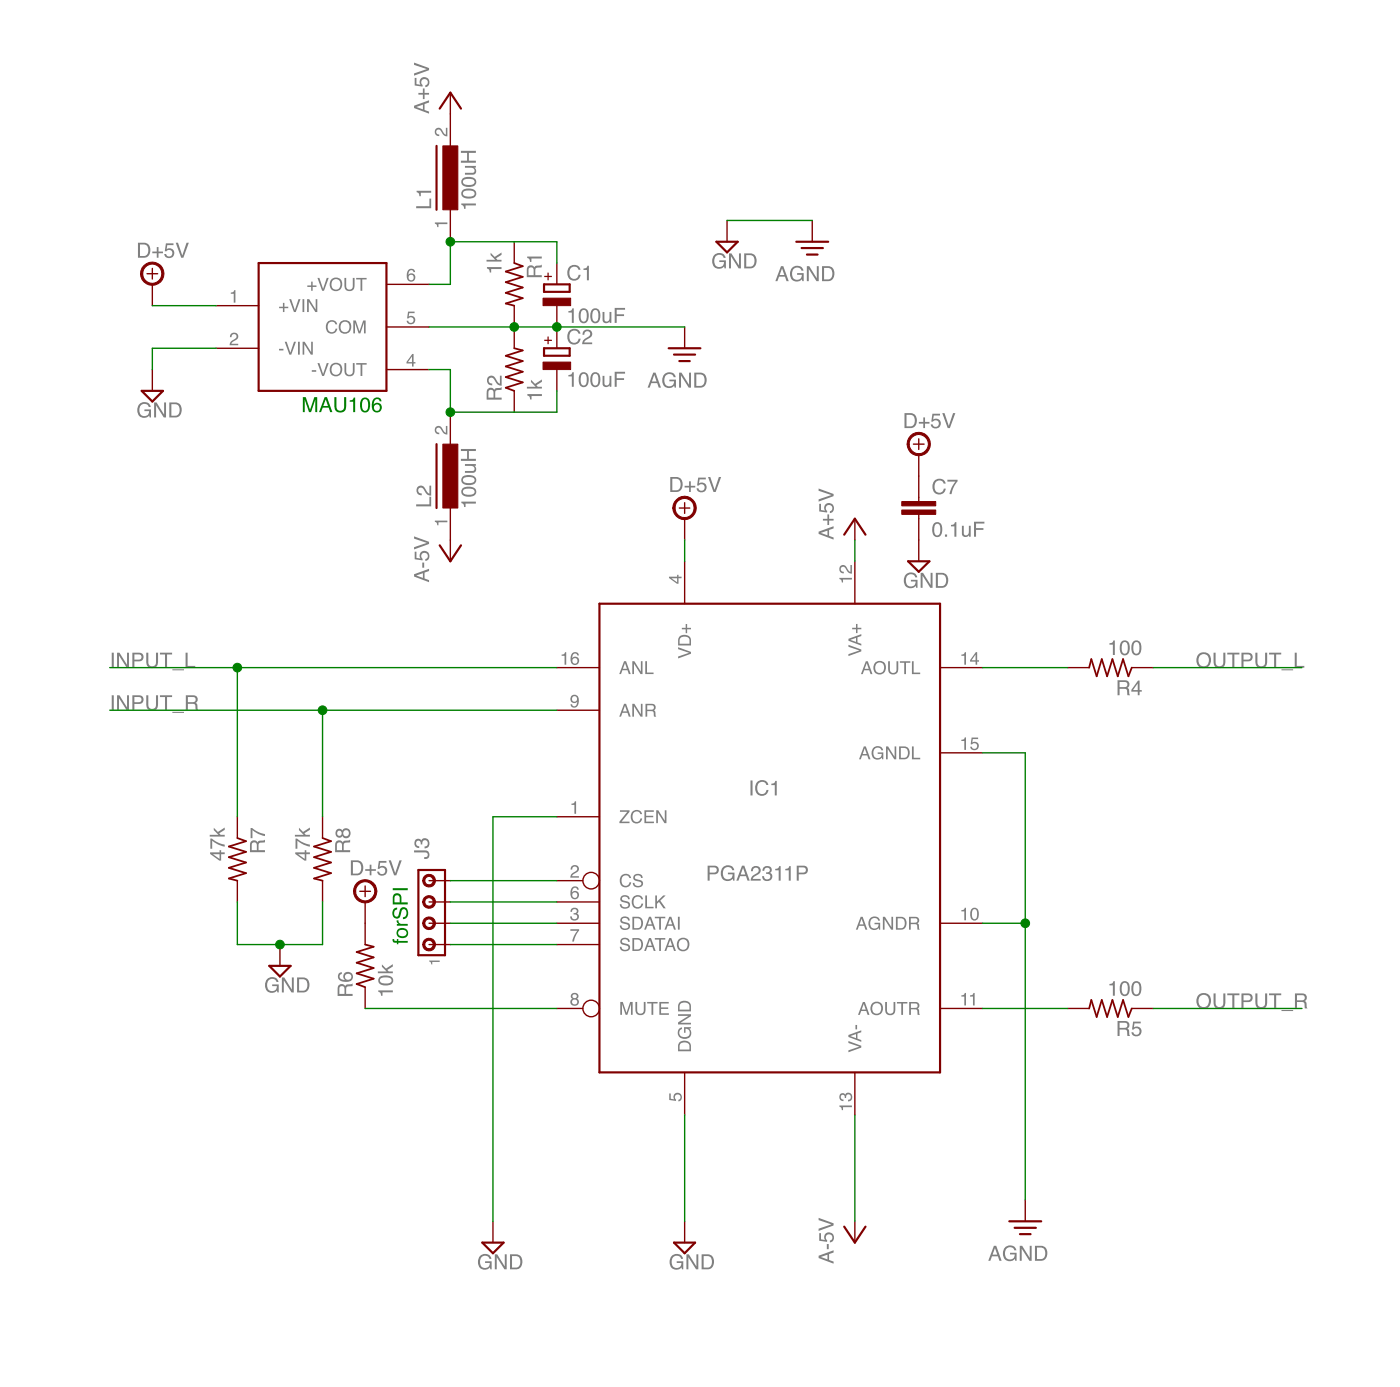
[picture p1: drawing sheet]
<svg xmlns="http://www.w3.org/2000/svg" width="150mm" height="149mm" viewBox="0 0 150 149" stroke-linecap="round" stroke-linejoin="round" font-family="sans-serif">
<g fill="#808080">
<path d="M75.9 92.9h.8a.46 .46 0 0 1 .4 .5 .46 .46 0 0 1-.4 .4h-.5v.7h-.3zM76.2 93.1v.5h.4a.28 .28 0 0 0 .3-.2 .28 .28 0 0 0-.3-.3zM77.6 93.1a.71 .71 0 0 1 1.2 .3h-.2a.53 .53 0 0 0-.7-.3 .53 .53 0 0 0-.3 .6 .53 .53 0 0 0 .4 .7 .53 .53 0 0 0 .6-.6h-.5v-.2h.7v.9h-.1l-.1-.2a.76 .76 0 0 1-.9 .1 .76 .76 0 0 1-.3-.9zM79.7 93.1l-.2 .7h.5zM79.6 92.9h.3l.6 1.6h-.3l-.1-.5h-.7l-.1 .5h-.3zM80.8 93a.51 .51 0 0 1 .8 .2 .51 .51 0 0 1-.4 .7l-.3 .2-.1 .2h.8v.2h-1a.92 .92 0 0 1 .7-.8 .31 .31 0 0 0 0-.6 .31 .31 0 0 0-.5 .3v.1h-.2zM82 93a.46 .46 0 0 1 .6 0 .46 .46 0 0 1 .1 .6l-.1 .1a.51 .51 0 0 1 .1 .7 .51 .51 0 0 1-.8 0l-.1-.4h.2a.32 .32 0 0 0 .5 .4 .32 .32 0 0 0 0-.6h-.3v-.2a.26 .26 0 0 0 .4-.2 .26 .26 0 0 0-.3-.3 .3 .3 0 0 0-.3 .3h-.2zM83.2 93.2a.35 .35 0 0 0 .4-.3h.2v1.6h-.2v-1.1h-.4zM84.3 93.2a.35 .35 0 0 0 .4-.3h.2v1.6h-.2v-1.1h-.4zM85.5 92.9h.7a.46 .46 0 0 1 .5 .5 .46 .46 0 0 1-.5 .4h-.5v.7h-.2zM85.7 93.1v.5h.5a.28 .28 0 0 0 .3-.2 .28 .28 0 0 0-.3-.3z" fill-rule="evenodd"/>
<path d="M106.8 133.9l-.3 .7h.5zM106.7 133.7h.2l.6 1.6h-.2l-.2-.5h-.6l-.2 .5h-.2zM107.9 133.9a.71 .71 0 0 1 1.2 .3h-.2a.53 .53 0 0 0-.7-.3 .53 .53 0 0 0-.3 .6 .53 .53 0 0 0 .4 .6 .53 .53 0 0 0 .6-.5h-.5v-.2h.7v.9h-.1l-.1-.2a.76 .76 0 0 1-1 .1 .76 .76 0 0 1-.2-.9zM109.4 133.7h.3l.8 1.3v-1.3h.2v1.6h-.2l-.8-1.3v1.3h-.3zM111.3 133.9v1.2h.4a.63 .63 0 0 0 .5-.6 .63 .63 0 0 0-.5-.6zM111.1 133.7h.6a.82 .82 0 0 1 .7 .8 .82 .82 0 0 1-.7 .8h-.6z" fill-rule="evenodd"/>
<path d="M83.9 28.8l-.2 .7h.5zM83.8 28.6h.3l.5 1.6h-.2l-.2-.5h-.6l-.2 .5h-.2zM85 28.7a.71 .71 0 0 1 1.2 .3h-.2a.53 .53 0 0 0-.6-.3 .53 .53 0 0 0-.4 .7 .53 .53 0 0 0 .5 .6 .53 .53 0 0 0 .6-.5h-.6v-.2h.8v.9h-.2v-.2a.76 .76 0 0 1-1 .1 .76 .76 0 0 1-.3-1zM86.6 28.6h.2l.9 1.3v-1.3h.2v1.6h-.3l-.8-1.3v1.3h-.2zM88.4 28.7v1.3h.4a.63 .63 0 0 0 .5-.6 .63 .63 0 0 0-.5-.7zM88.2 28.6h.7a.82 .82 0 0 1 .7 .8 .82 .82 0 0 1-.7 .8h-.7z" fill-rule="evenodd"/>
<path d="M76.7 27.4a.71 .71 0 0 1 1.2 .3h-.2a.53 .53 0 0 0-.7-.3 .53 .53 0 0 0-.3 .6 .53 .53 0 0 0 .4 .7 .53 .53 0 0 0 .6-.6h-.5v-.2h.7v.9h-.1l-.1-.2a.76 .76 0 0 1-1 .1 .76 .76 0 0 1-.2-.9zM78.2 27.2h.3l.8 1.3v-1.3h.2v1.6h-.2l-.9-1.3v1.3h-.2zM80.1 27.4v1.2h.4a.63 .63 0 0 0 .5-.6 .63 .63 0 0 0-.5-.6zM79.9 27.2h.6a.82 .82 0 0 1 .7 .8 .82 .82 0 0 1-.7 .8h-.6z" fill-rule="evenodd"/>
<path d="M72.1 134.8a.71 .71 0 0 1 1.2 .3h-.2a.53 .53 0 0 0-.7-.3 .53 .53 0 0 0-.3 .6 .53 .53 0 0 0 .4 .7 .53 .53 0 0 0 .6-.6h-.5v-.2h.7v.9h-.1l-.1-.2a.76 .76 0 0 1-.9 .1 .76 .76 0 0 1-.3-.9zM73.7 134.6h.2l.8 1.3v-1.3h.2v1.6h-.2l-.8-1.3v1.3h-.2zM75.5 134.8v1.2h.4a.63 .63 0 0 0 .5-.6 .63 .63 0 0 0-.5-.6zM75.3 134.6h.7a.82 .82 0 0 1 .6 .8 .82 .82 0 0 1-.7 .8h-.6z" fill-rule="evenodd"/>
<path d="M119.1 69a.35 .35 0 0 0 .4-.3h.1v1.6h-.2v-1.1h-.3zM120.3 68.9a.57 .57 0 0 1 .7-.1 .57 .57 0 0 1 .3 .7 .59 .59 0 0 1-.2 .7 .59 .59 0 0 1-.7 0 1.23 1.23 0 0 1-.1-1.3zM120.6 68.9l-.2 .3v.3a.44 .44 0 0 0 .4 .6 1.06 1.06 0 0 0 .1-1.2zM121.6 68.9a.57 .57 0 0 1 .7-.1 .57 .57 0 0 1 .2 .7 .59 .59 0 0 1-.2 .7 .59 .59 0 0 1-.7 0 1.23 1.23 0 0 1 0-1.3zM121.8 68.9l-.1 .3-.1 .3a.44 .44 0 0 0 .5 .6 1.06 1.06 0 0 0 0-1.2z" fill-rule="evenodd"/>
<path d="M119.1 105.6a.35 .35 0 0 0 .4-.3h.1v1.6h-.2v-1.2h-.3zM120.3 105.4a.57 .57 0 0 1 .7 0 .57 .57 0 0 1 .3 .7 .59 .59 0 0 1-.2 .6 .59 .59 0 0 1-.7 .1 1.23 1.23 0 0 1-.1-1.4zM120.6 105.5l-.2 .2v.4a.44 .44 0 0 0 .4 .6 1.06 1.06 0 0 0 .1-1.2zM121.6 105.4a.57 .57 0 0 1 .7 0 .57 .57 0 0 1 .2 .7 .59 .59 0 0 1-.2 .6 .59 .59 0 0 1-.7 .1 1.23 1.23 0 0 1 0-1.4zM121.8 105.5l-.1 .2-.1 .4a.44 .44 0 0 0 .5 .6 1.06 1.06 0 0 0 0-1.2z" fill-rule="evenodd"/>
<path d="M51.5 134.8a.71 .71 0 0 1 1.2 .3h-.2a.53 .53 0 0 0-.6-.3 .53 .53 0 0 0-.4 .6 .53 .53 0 0 0 .5 .7 .53 .53 0 0 0 .6-.6h-.5v-.2h.7v.9h-.2v-.2a.76 .76 0 0 1-1 .1 .76 .76 0 0 1-.3-.9zM53.1 134.6h.3l.8 1.3v-1.3h.2v1.6h-.3l-.8-1.3v1.3h-.2zM55 134.8v1.2h.3a.63 .63 0 0 0 .5-.6 .63 .63 0 0 0-.5-.6zM54.7 134.6h.7a.82 .82 0 0 1 .7 .8 .82 .82 0 0 1-.7 .8h-.7z" fill-rule="evenodd"/>
<path d="M40.6 106.3h1.6v.2h-1.1v.4h-.2a.35 .35 0 0 0-.3-.5zM40.7 104.9a1.1 1.1 0 0 1 1.5 .1 .66 .66 0 0 1-1 .7h-.1a.51 .51 0 0 1-.5-.3 .51 .51 0 0 1 .1-.5zM40.8 105a.43 .43 0 0 0 .2 .5 .43 .43 0 0 0 .4 0 .44 .44 0 0 0 .6-.4 1.06 1.06 0 0 0-1.2-.1zM41 103.5l.4 .4 .8-.4v.2l-.6 .4 .1 .1h.5v.2h-1.6v-.2h.9l-.5-.5z" fill-rule="evenodd"/>
<path d="M44.7 11.5l.7 .2v-.5zM44.4 11.3l1.6-.5v.2l-.4 .2v.6l.4 .2v.2l-1.6-.6zM44.9 10h.5v-.5h.2v.5h.4v.2h-.4v.4h-.2v-.4h-.5zM44.5 8.4h.2v.6l.4 .1a.54 .54 0 0 1 .3-.8 .54 .54 0 0 1 .7 .4 .54 .54 0 0 1-.5 .7v-.3a.34 .34 0 0 0 .2-.5 .34 .34 0 0 0-.5 0 .34 .34 0 0 0 .1 .5l-.1 .2-.8-.1zM44.4 6.7l1.6 .6v.2l-1.6 .6v-.2l1.4-.5-1.4-.4z" fill-rule="evenodd"/>
<path d="M70.2 40.2l-.2 .7h.5zM70.1 40h.3l.5 1.6h-.2l-.2-.5h-.6l-.2 .5h-.2zM71.3 40.2a.71 .71 0 0 1 1.2 .3h-.2a.53 .53 0 0 0-.7-.3 .53 .53 0 0 0-.3 .6 .53 .53 0 0 0 .5 .7 .53 .53 0 0 0 .5-.6h-.5v-.2h.7v.9h-.1v-.2a.76 .76 0 0 1-1 .1 .76 .76 0 0 1-.3-.9zM72.9 40h.2l.9 1.3v-1.3h.2v1.6h-.3l-.8-1.3v1.3h-.2zM74.7 40.2v1.2h.4a.63 .63 0 0 0 .5-.6 .63 .63 0 0 0-.5-.6zM74.5 40h.7a.82 .82 0 0 1 .6 .8 .82 .82 0 0 1-.6 .8h-.7z" fill-rule="evenodd"/>
<path d="M15 26.2v1.3h.4a.63 .63 0 0 0 .5-.6 .63 .63 0 0 0-.5-.7zM14.8 26h.7a.82 .82 0 0 1 .6 .9 .82 .82 0 0 1-.6 .8h-.7zM16.8 26.5h.2v.5h.5v.2h-.5v.5h-.2v-.5h-.5v-.2h.5zM17.8 26.1h.8v.2h-.6l-.1 .4a.54 .54 0 0 1 .8 .3 .54 .54 0 0 1-.4 .7 .54 .54 0 0 1-.7-.4h.2a.34 .34 0 0 0 .5 .1 .34 .34 0 0 0 .1-.5 .34 .34 0 0 0-.5 .1h-.2zM18.9 26h.2l.5 1.4 .4-1.4h.3l-.6 1.7h-.3z" fill-rule="evenodd"/>
<path d="M15 43.4a.71 .71 0 0 1 1.2 .3h-.2a.53 .53 0 0 0-.7-.3 .53 .53 0 0 0-.3 .6 .53 .53 0 0 0 .4 .7 .53 .53 0 0 0 .6-.6h-.5v-.2h.7v.9h-.1l-.1-.2a.76 .76 0 0 1-1 .1 .76 .76 0 0 1-.2-.9zM16.5 43.2h.3l.8 1.3v-1.3h.2v1.6h-.2l-.9-1.3v1.3h-.2zM18.4 43.4v1.2h.4a.63 .63 0 0 0 .5-.6 .63 .63 0 0 0-.5-.6zM18.2 43.2h.6a.82 .82 0 0 1 .7 .8 .82 .82 0 0 1-.7 .8h-.6z" fill-rule="evenodd"/>
<path d="M37.9 92.5v1.2h.4a.63 .63 0 0 0 .5-.6 .63 .63 0 0 0-.5-.6zM37.7 92.3h.6a.82 .82 0 0 1 .7 .8 .82 .82 0 0 1-.7 .8h-.6zM39.7 92.8h.2v.5h.4v.1h-.4v.5h-.2v-.5h-.5v-.1h.5zM40.7 92.4h.8v.2h-.7l-.1 .4a.54 .54 0 0 1 .8 .3 .54 .54 0 0 1-.3 .7 .54 .54 0 0 1-.7-.5h.2a.34 .34 0 0 0 .5 .2 .34 .34 0 0 0 0-.5 .34 .34 0 0 0-.5 0h-.2zM41.7 92.3h.3l.4 1.4 .5-1.4h.2l-.6 1.6h-.2z" fill-rule="evenodd"/>
<path d="M72.2 51.4v1.2h.3a.63 .63 0 0 0 .5-.6 .63 .63 0 0 0-.5-.6zM71.9 51.2h.7a.82 .82 0 0 1 .7 .8 .82 .82 0 0 1-.7 .8h-.7zM74 51.6h.1v.5h.5v.2h-.5v.5h-.1v-.5h-.5v-.2h.5zM74.9 51.3h.8v.1h-.6l-.1 .5a.54 .54 0 0 1 .8 .2 .54 .54 0 0 1-.4 .8 .54 .54 0 0 1-.6-.5h.2a.34 .34 0 0 0 .5 .2 .34 .34 0 0 0 0-.6 .34 .34 0 0 0-.5 .1h-.2zM76 51.2h.2l.5 1.4 .4-1.4h.3l-.6 1.6h-.2z" fill-rule="evenodd"/>
<path d="M88.1 57.2l.7 .2v-.5zM87.9 57.1l1.6-.6v.2l-.5 .2v.6l.5 .2v.2l-1.6-.6zM88.3 55.7h.5v-.5h.2v.5h.5v.2h-.5v.4h-.2v-.4h-.5zM87.9 54.1h.2v.6l.4 .1a.54 .54 0 0 1 .3-.8 .54 .54 0 0 1 .7 .4 .54 .54 0 0 1-.4 .7v-.2a.34 .34 0 0 0 .1-.6 .34 .34 0 0 0-.5 0 .34 .34 0 0 0 .1 .5v.2l-.9-.1zM87.9 52.4l1.6 .6v.2l-1.6 .6v-.2l1.3-.5-1.3-.4z" fill-rule="evenodd"/>
<path d="M100.2 56.2a.57 .57 0 0 1 .7-.1 .57 .57 0 0 1 .2 .7 .59 .59 0 0 1-.1 .7 .59 .59 0 0 1-.7 0 1.23 1.23 0 0 1-.1-1.3zM100.4 56.2l-.1 .3v.3a.44 .44 0 0 0 .4 .6 1.06 1.06 0 0 0 .1-1.2zM101.4 57.4h.2v.2h-.2zM102.1 56.3a.35 .35 0 0 0 .4-.3h.1v1.6h-.2v-1.1h-.3zM103.2 56.4h.2v.9l.3 .2a.37 .37 0 0 0 .3-.5v-.6h.2v1.2h-.2v-.2a.41 .41 0 0 1-.5 .2 .41 .41 0 0 1-.3-.4zM104.5 56h1.1v.2h-.8v.5h.7v.2h-.7v.7h-.3z" fill-rule="evenodd"/>
<path d="M97.2 61.7a.71 .71 0 0 1 1.2 .3h-.2a.53 .53 0 0 0-.6-.4 .53 .53 0 0 0-.4 .7 .53 .53 0 0 0 .5 .6 .53 .53 0 0 0 .6-.5h-.5v-.2h.7v.9h-.2v-.2a.76 .76 0 0 1-1 .1 .76 .76 0 0 1-.3-1zM98.8 61.5h.3l.8 1.3v-1.3h.2v1.6h-.3l-.8-1.3v1.3h-.2zM100.7 61.7v1.2h.3a.63 .63 0 0 0 .5-.6 .63 .63 0 0 0-.5-.6zM100.4 61.5h.7a.82 .82 0 0 1 .7 .8 .82 .82 0 0 1-.7 .8h-.7z" fill-rule="evenodd"/>
<path d="M22.9 91.7l.7 .5v-.5zM22.5 91.5h1.1v-.3h.1v.3h.4v.2h-.4v.7h-.2l-1-.8zM22.6 90h.1l.9 .5 .5 .1v.3l-.6-.2-.7-.5v.9h-.2zM22.9 88.8l.5 .5 .7-.5v.3l-.6 .3 .2 .2h.4v.2h-1.6v-.2h.9l-.5-.5z" fill-rule="evenodd"/>
<path d="M32 91.7l.7 .5v-.5zM31.7 91.5h1v-.3h.2v.3h.4v.2h-.4v.7h-.2l-1-.8zM31.7 90h.2l.8 .5 .6 .1v.3l-.6-.2-.8-.5v.9h-.2zM32.1 88.8l.4 .5 .8-.5v.3l-.6 .3 .1 .2h.5v.2h-1.7v-.2h1l-.5-.5z" fill-rule="evenodd"/>
<path d="M28.7 105.1a.71 .71 0 0 1 1.2 .3h-.2a.53 .53 0 0 0-.7-.3 .53 .53 0 0 0-.3 .6 .53 .53 0 0 0 .4 .7 .53 .53 0 0 0 .6-.6h-.5v-.2h.7v.9h-.1l-.1-.2a.76 .76 0 0 1-1 .1 .76 .76 0 0 1-.2-.9zM30.3 104.9h.2l.8 1.3v-1.3h.2v1.6h-.2l-.8-1.3v1.3h-.2zM32.1 105.1v1.2h.4a.63 .63 0 0 0 .5-.6 .63 .63 0 0 0-.5-.6zM31.9 104.9h.6a.82 .82 0 0 1 .7 .8 .82 .82 0 0 1-.7 .8h-.6z" fill-rule="evenodd"/>
<path d="M88.1 134.9l.7 .2v-.5zM87.9 134.8l1.6-.6v.2l-.5 .2v.6l.5 .2v.2l-1.6-.6zM88.7 133.5h.2v.5h-.2zM87.9 132.3h.2v.7l.4 .1a.54 .54 0 0 1 .3-.8 .54 .54 0 0 1 .7 .3 .54 .54 0 0 1-.4 .7v-.2a.34 .34 0 0 0 .1-.5 .34 .34 0 0 0-.5 0 .34 .34 0 0 0 .1 .5v.2l-.9-.2zM87.9 130.7l1.6 .6v.2l-1.6 .6v-.3l1.3-.4-1.3-.5z" fill-rule="evenodd"/>
<path d="M44.7 61.8l.7 .2v-.5zM44.4 61.6l1.6-.6v.3l-.4 .1v.7l.4 .2v.2l-1.6-.6zM45.3 60.4h.2v.5h-.2zM44.5 59.2h.2v.7h.4a.54 .54 0 0 1 .3-.8 .54 .54 0 0 1 .7 .4 .54 .54 0 0 1-.5 .7v-.2a.34 .34 0 0 0 .2-.5 .34 .34 0 0 0-.5-.1 .34 .34 0 0 0 .1 .6l-.1 .1-.8-.1zM44.4 57.6l1.6 .5v.3l-1.6 .6v-.3l1.4-.4-1.4-.5z" fill-rule="evenodd"/>
<path d="M97.3 44.5v1.3h.4a.63 .63 0 0 0 .5-.7 .63 .63 0 0 0-.5-.6zM97.1 44.3h.6a.82 .82 0 0 1 .7 .8 .82 .82 0 0 1-.7 .8h-.6zM99.1 44.8h.2v.5h.5v.2h-.5v.4h-.2v-.4h-.5v-.2h.5zM100.1 44.4h.8v.2h-.7v.4a.54 .54 0 0 1 .7 .3 .54 .54 0 0 1-.3 .7 .54 .54 0 0 1-.7-.5h.2a.34 .34 0 0 0 .5 .2 .34 .34 0 0 0 .1-.5 .34 .34 0 0 0-.6 .1l-.2-.1zM101.1 44.3h.3l.4 1.4 .5-1.4h.2l-.6 1.6h-.2z" fill-rule="evenodd"/>
<path d="M52.3 28.7h1.5v.2h-1.1v.3h-.1a.35 .35 0 0 0-.3-.4zM52.7 27.1l.4 .5 .7-.5v.2l-.6 .4 .2 .2h.4v.2h-1.6v-.2h.9l-.4-.5z" fill-rule="evenodd"/>
<path d="M56.6 42.3h1.6v.2h-1.2v.4h-.1a.35 .35 0 0 0-.3-.5zM57 40.7l.4 .5 .8-.5v.3l-.6 .3 .1 .2h.5v.2h-1.7v-.2h1l-.5-.5z" fill-rule="evenodd"/>
<path d="M61 33.4a.35 .35 0 0 0 .4-.3h.2v1.5h-.2v-1.1h-.4zM62.3 33.2a.57 .57 0 0 1 .7 0 .57 .57 0 0 1 .2 .7 .59 .59 0 0 1-.2 .6 .59 .59 0 0 1-.7 .1 1.23 1.23 0 0 1 0-1.4zM62.5 33.3l-.1 .2-.1 .4a.44 .44 0 0 0 .5 .6 1.06 1.06 0 0 0 0-1.2zM63.5 33.2a.57 .57 0 0 1 .7 0 .57 .57 0 0 1 .2 .7 .59 .59 0 0 1-.1 .6 .59 .59 0 0 1-.7 .1 1.23 1.23 0 0 1-.1-1.4zM63.7 33.3l-.1 .2v.4a.44 .44 0 0 0 .4 .6 1.06 1.06 0 0 0 .1-1.2zM64.7 33.5h.2v.8l.2 .2a.37 .37 0 0 0 .3-.4v-.6h.2v1.1h-.2v-.1a.41 .41 0 0 1-.4 .2 .41 .41 0 0 1-.3-.4zM66 33h1.1v.2h-.9v.5h.8v.2h-.8v.7h-.2z" fill-rule="evenodd"/>
<path d="M61 40.2a.35 .35 0 0 0 .4-.3h.2v1.6h-.2v-1.1h-.4zM62.3 40.1a.57 .57 0 0 1 .7 0 .57 .57 0 0 1 .2 .6 .59 .59 0 0 1-.2 .7 .59 .59 0 0 1-.7 0 1.23 1.23 0 0 1 0-1.3zM62.5 40.2l-.1 .2-.1 .4a.44 .44 0 0 0 .5 .5 1.06 1.06 0 0 0 0-1.1zM63.5 40.1a.57 .57 0 0 1 .7 0 .57 .57 0 0 1 .2 .6 .59 .59 0 0 1-.1 .7 .59 .59 0 0 1-.7 0 1.23 1.23 0 0 1-.1-1.3zM63.7 40.2l-.1 .2v.4a.44 .44 0 0 0 .4 .5 1.06 1.06 0 0 0 .1-1.1zM64.7 40.3h.2v.9l.2 .2a.37 .37 0 0 0 .3-.5v-.6h.2v1.2h-.2v-.2a.41 .41 0 0 1-.4 .2 .41 .41 0 0 1-.3-.4zM66 39.9h1.1v.2h-.9v.5h.8v.2h-.8v.7h-.2z" fill-rule="evenodd"/>
<path d="M49.5 21.8h1.6v.2h-1.1v.4h-.2a.35 .35 0 0 0-.3-.4zM49.6 20.4a1.1 1.1 0 0 1 1.5 .2 .66 .66 0 0 1-.9 .7h-.2a.51 .51 0 0 1-.5-.3 .51 .51 0 0 1 .1-.6zM49.7 20.6a.43 .43 0 0 0 .2 .4 .43 .43 0 0 0 .4 .1 .44 .44 0 0 0 .6-.5 1.06 1.06 0 0 0-1.2 0zM49.6 19.2a1.1 1.1 0 0 1 1.5 .1 .66 .66 0 0 1-.9 .8l-.2-.1a.51 .51 0 0 1-.5-.3 .51 .51 0 0 1 .1-.5zM49.7 19.4a.43 .43 0 0 0 .2 .4 .43 .43 0 0 0 .4 .1 .44 .44 0 0 0 .6-.5 1.06 1.06 0 0 0-1.2 0zM49.9 17.8h1.2v.2h-.2a.41 .41 0 0 1 .2 .4 .41 .41 0 0 1-.4 .3h-.8v-.2h.9l.1-.2a.37 .37 0 0 0-.4-.3h-.6zM49.5 16.2h1.6v.2h-.8v.8h.8v.3h-1.6v-.3h.6v-.8h-.6z" fill-rule="evenodd"/>
<path d="M49.5 53.8h1.6v.2h-1.1v.4h-.2a.35 .35 0 0 0-.3-.4zM49.6 52.4a1.1 1.1 0 0 1 1.5 .2 .66 .66 0 0 1-.9 .7h-.2a.51 .51 0 0 1-.5-.3 .51 .51 0 0 1 .1-.6zM49.7 52.6a.43 .43 0 0 0 .2 .4 .43 .43 0 0 0 .4 .1 .44 .44 0 0 0 .6-.5 1.06 1.06 0 0 0-1.2 0zM49.6 51.2a1.1 1.1 0 0 1 1.5 .1 .66 .66 0 0 1-.9 .7h-.2a.51 .51 0 0 1-.5-.3 .51 .51 0 0 1 .1-.5zM49.7 51.4a.43 .43 0 0 0 .2 .4 .43 .43 0 0 0 .4 0 .44 .44 0 0 0 .6-.4 1.06 1.06 0 0 0-1.2 0zM49.9 49.8h1.2v.2h-.2a.41 .41 0 0 1 .2 .4 .41 .41 0 0 1-.4 .3h-.8v-.2h.9l.1-.2a.37 .37 0 0 0-.4-.3h-.6zM49.5 48.2h1.6v.2h-.8v.8h.8v.3h-1.6v-.3h.6v-.8h-.6z" fill-rule="evenodd"/>
<path d="M80.5 83.8h.3v1.6h-.3zM81.2 84a.7 .7 0 0 1 .7-.3 .7 .7 0 0 1 .6 .5h-.3a.52 .52 0 0 0-.6-.3 .52 .52 0 0 0-.3 .7 .51 .51 0 0 0 .4 .6 .51 .51 0 0 0 .6-.4h.2a.72 .72 0 0 1-.9 .6 .72 .72 0 0 1-.6-.9zM82.8 84.1a.35 .35 0 0 0 .4-.3h.2v1.6h-.2v-1.2h-.4z" fill-rule="evenodd"/>
<path d="M66.5 86.9h1.1v.2l-.9 1.1h.9v.1h-1.1v-.1l.8-1.1h-.8zM67.9 87.1a.6 .6 0 0 1 .6-.2 .6 .6 0 0 1 .4 .5h-.2a.44 .44 0 0 0-.5-.3 .44 .44 0 0 0-.3 .6 .43 .43 0 0 0 .3 .5 .43 .43 0 0 0 .5-.4h.2a.64 .64 0 0 1-.8 .5 .64 .64 0 0 1-.4-.9zM69.2 86.9h1v.2h-.9v.4h.8v.2h-.8v.5h.9v.1h-1zM70.4 86.9h.2l.7 1.2v-1.2h.2v1.4h-.2l-.7-1.1v1.1h-.2z" fill-rule="evenodd"/>
<path d="M61.3 86.2a.3 .3 0 0 0 .4-.2h.1v1.3h-.2v-.9h-.3z" fill-rule="evenodd"/>
<path d="M67.1 71.2l-.2 .6h.4zM67 71h.2l.5 1.3h-.2l-.2-.4h-.5l-.2 .4h-.1zM67.9 71h.2l.7 1.1v-1.1h.2v1.3h-.3l-.7-1.1v1.1h-.1zM69.3 71h.1v1.2h.7v.1h-.8z" fill-rule="evenodd"/>
<path d="M60.3 70.2a.3 .3 0 0 0 .3-.2h.2v1.3h-.2v-.9h-.3zM61.4 70.1a.41 .41 0 0 1 .4-.1 .41 .41 0 0 1 .3 .3h-.1l-.1-.1a.25 .25 0 0 0-.4 .1l-.1 .3a.46 .46 0 0 1 .7 0 .46 .46 0 0 1-.1 .7 .46 .46 0 0 1-.6-.1l-.2-.5zM61.4 70.9a.3 .3 0 0 0 .6 0 .3 .3 0 0 0-.6 0z" fill-rule="evenodd"/>
<path d="M67.1 75.7l-.2 .6h.4zM67 75.5h.2l.5 1.4h-.2l-.2-.4h-.5l-.2 .4h-.1zM67.9 75.5h.2l.7 1.1v-1.1h.2v1.4h-.3l-.7-1.1v1.1h-.1zM69.5 75.7v.5h.4a.24 .24 0 0 0 .3-.3 .24 .24 0 0 0-.3-.2zM69.3 75.5h.6a.38 .38 0 0 1 .4 .3 .38 .38 0 0 1-.1 .4l.1 .2 .1 .5h-.2l-.1-.5-.2-.1h-.4v.6h-.2z" fill-rule="evenodd"/>
<path d="M61.3 74.7a.52 .52 0 0 1 .7 0 .52 .52 0 0 1 .1 .6 .46 .46 0 0 1-.3 .6 .46 .46 0 0 1-.6-.3h.2l.1 .2h.2l.2-.3 .1-.2a.43 .43 0 0 1-.7 0 .43 .43 0 0 1 0-.6zM61.4 75a.3 .3 0 0 0 .6 0 .3 .3 0 0 0-.6 0z" fill-rule="evenodd"/>
<path d="M66.7 98.5a.54 .54 0 0 1 .9 .3h-.2a.32 .32 0 0 0-.3-.3 .32 .32 0 0 0-.3 .3l.3 .2a.44 .44 0 0 1 .5 .4 .44 .44 0 0 1-.5 .4 .48 .48 0 0 1-.6-.5h.2a.36 .36 0 0 0 .4 .3 .36 .36 0 0 0 .3-.3l-.4-.2a.37 .37 0 0 1-.4-.2 .37 .37 0 0 1 .1-.4zM68.1 98.5v1.1h.3a.54 .54 0 0 0 .4-.5 .54 .54 0 0 0-.4-.6zM67.9 98.4h.5a.7 .7 0 0 1 .6 .7 .7 .7 0 0 1-.6 .7h-.5zM69.8 98.6l-.3 .6h.5zM69.7 98.4h.2l.5 1.4h-.2l-.2-.5h-.5l-.2 .5h-.2zM70.3 98.4h1.1v.1h-.5v1.3h-.2v-1.3h-.4zM71.9 98.6l-.2 .6h.4zM71.8 98.4h.2l.5 1.4h-.2l-.1-.5h-.5l-.2 .5h-.2zM72.8 98.4h.1v1.4h-.1z" fill-rule="evenodd"/>
<path d="M61.4 97.5a.39 .39 0 0 1 .5 0 .39 .39 0 0 1 .1 .5h-.1a.4 .4 0 0 1 .2 .5 .4 .4 0 0 1-.5 .3 .41 .41 0 0 1-.4-.5h.2a.27 .27 0 0 0 .4 .3 .27 .27 0 0 0 0-.5h-.2v-.1a.22 .22 0 0 0 .3-.2 .22 .22 0 0 0-.2-.2 .26 .26 0 0 0-.3 .2h-.2z" fill-rule="evenodd"/>
<path d="M66.7 96.2a.54 .54 0 0 1 .9 .3h-.2a.32 .32 0 0 0-.3-.3 .32 .32 0 0 0-.3 .3l.3 .2a.44 .44 0 0 1 .5 .4 .44 .44 0 0 1-.5 .4 .48 .48 0 0 1-.6-.5h.2a.36 .36 0 0 0 .4 .4 .36 .36 0 0 0 .3-.4l-.4-.2a.37 .37 0 0 1-.4-.2 .37 .37 0 0 1 .1-.4zM68 96.3a.6 .6 0 0 1 .6-.2 .6 .6 0 0 1 .4 .4h-.2a.44 .44 0 0 0-.5-.3 .44 .44 0 0 0-.3 .6 .43 .43 0 0 0 .3 .5 .43 .43 0 0 0 .5-.3h.2a.64 .64 0 0 1-.8 .5 .64 .64 0 0 1-.4-.9zM69.3 96.1h.1v1.2h.7v.2h-.8zM70.3 96.1h.2v.7l.7-.7h.2l-.5 .5 .6 .9h-.3l-.5-.7-.2 .2v.5h-.2z" fill-rule="evenodd"/>
<path d="M61.4 95.3a.41 .41 0 0 1 .4-.2 .41 .41 0 0 1 .3 .4h-.2v-.2a.25 .25 0 0 0-.4 .1l-.1 .4a.46 .46 0 0 1 .7 0 .46 .46 0 0 1-.1 .6 .46 .46 0 0 1-.6 0l-.2-.5zM61.4 96a.3 .3 0 0 0 .6 0 .3 .3 0 0 0-.6 0z" fill-rule="evenodd"/>
<path d="M66.7 100.7a.54 .54 0 0 1 .9 .4h-.2a.32 .32 0 0 0-.3-.3 .32 .32 0 0 0-.3 .3l.3 .1a.44 .44 0 0 1 .5 .5 .44 .44 0 0 1-.5 .4 .48 .48 0 0 1-.6-.5h.2a.36 .36 0 0 0 .4 .3 .36 .36 0 0 0 .3-.3l-.4-.2a.37 .37 0 0 1-.4-.2 .37 .37 0 0 1 .1-.5zM68.1 100.8v1.1h.3a.54 .54 0 0 0 .4-.5 .54 .54 0 0 0-.4-.6zM67.9 100.7h.5a.7 .7 0 0 1 .6 .7 .7 .7 0 0 1-.6 .6h-.5zM69.8 100.9l-.3 .6h.5zM69.7 100.7h.2l.5 1.3h-.2l-.2-.4h-.5l-.2 .4h-.2zM70.3 100.7h1.1v.1h-.5v1.2h-.2v-1.2h-.4zM71.9 100.9l-.2 .6h.4zM71.8 100.7h.2l.5 1.3h-.2l-.1-.4h-.5l-.2 .4h-.2zM72.9 100.7a.7 .7 0 0 1 1 .2 .7 .7 0 0 1-.2 1 .7 .7 0 0 1-1-.2v-.5zM73 100.9a.54 .54 0 0 0-.1 .8 .54 .54 0 0 0 .8 0 .54 .54 0 0 0 0-.7 .54 .54 0 0 0-.7-.1z" fill-rule="evenodd"/>
<path d="M61.2 99.7h1v.2l-.5 .7-.1 .4h-.2l.1-.2 .5-.9h-.8z" fill-rule="evenodd"/>
<path d="M73.1 112l-.1 .1-.1 .5h1.1v-.3a.56 .56 0 0 0-.9-.3zM73 111.8a.74 .74 0 0 1 1.2 .5v.5h-1.4v-.7zM72.9 110.4l.3-.2v.2a.45 .45 0 0 0-.3 .6 .45 .45 0 0 0 .6 .3 .45 .45 0 0 0 .5-.4 .45 .45 0 0 0-.4-.5v.4h-.2v-.6h.8v.1l-.2 .1a.65 .65 0 0 1 .1 .8 .65 .65 0 0 1-.8 .3 .65 .65 0 0 1-.4-1.1zM72.8 108.8h1.4v.2l-1.2 .8h1.2v.1h-1.4v-.2l1.1-.7h-1.1zM73.1 107.7l-.1 .1-.1 .5h1.1v-.3a.56 .56 0 0 0-.9-.3zM73 107.5a.74 .74 0 0 1 1.2 .5v.5h-1.4v-.7z" fill-rule="evenodd"/>
<path d="M71.8 117.3h.2v.6l.4 .1a.47 .47 0 0 1 .1-.7 .47 .47 0 0 1 .6 .1 .47 .47 0 0 1 0 .6l-.3 .2v-.2a.29 .29 0 0 0 .1-.4 .29 .29 0 0 0-.4-.1 .29 .29 0 0 0 .1 .5l-.1 .1-.7-.1z" fill-rule="evenodd"/>
<path d="M92.8 80.3l-.2 .6h.4zM92.7 80.1h.2l.5 1.4h-.2l-.1-.4h-.6l-.1 .4h-.2zM93.7 80.3a.61 .61 0 0 1 1.1 .2h-.2a.45 .45 0 0 0-.6-.3 .45 .45 0 0 0-.3 .6 .45 .45 0 0 0 .4 .6 .45 .45 0 0 0 .5-.5h-.4v-.2h.6v.8h-.1l-.1-.2a.65 .65 0 0 1-.8 .1 .65 .65 0 0 1-.2-.8zM95.1 80.1h.2l.7 1.1v-1.1h.2v1.4h-.2l-.7-1.1v1.1h-.2zM96.7 80.3v1h.3a.54 .54 0 0 0 .4-.5 .54 .54 0 0 0-.4-.5zM96.5 80.1h.5a.7 .7 0 0 1 .6 .7 .7 .7 0 0 1-.6 .7h-.5zM97.9 80.1h.2v1.2h.7v.2h-.9z" fill-rule="evenodd"/>
<path d="M103.2 79.4a.3 .3 0 0 0 .3-.3h.2v1.4h-.2v-1h-.3zM104.3 79.1h.7v.2h-.6l-.1 .4a.47 .47 0 0 1 .7 .1 .47 .47 0 0 1-.1 .6 .47 .47 0 0 1-.6 0l-.2-.3h.2a.29 .29 0 0 0 .4 .2 .29 .29 0 0 0 .1-.5 .29 .29 0 0 0-.5 .1h-.1z" fill-rule="evenodd"/>
<path d="M92.5 98.6l-.3 .6h.5zM92.4 98.4h.2l.5 1.4h-.2l-.2-.5h-.5l-.2 .5h-.1zM93.4 98.5a.61 .61 0 0 1 1 .3h-.1a.45 .45 0 0 0-.6-.3 .45 .45 0 0 0-.3 .6 .45 .45 0 0 0 .4 .5 .45 .45 0 0 0 .5-.4h-.4v-.2h.6v.8h-.2v-.2a.65 .65 0 0 1-.8 .1 .65 .65 0 0 1-.3-.8zM94.8 98.4h.2l.7 1.1v-1.1h.1v1.4h-.2l-.7-1.2v1.2h-.1zM96.3 98.5v1.1h.4a.54 .54 0 0 0 .4-.5 .54 .54 0 0 0-.4-.6zM96.2 98.4h.5a.7 .7 0 0 1 .6 .7 .7 .7 0 0 1-.6 .7h-.5zM97.7 98.5v.5h.5a.24 .24 0 0 0 .3-.2 .24 .24 0 0 0-.3-.3zM97.6 98.4h.6a.38 .38 0 0 1 .4 .2 .38 .38 0 0 1-.1 .5l.1 .1 .1 .6h-.2l-.1-.5-.2-.1h-.5v.6h-.1z" fill-rule="evenodd"/>
<path d="M103.2 97.7a.3 .3 0 0 0 .3-.3h.2v1.4h-.2v-1h-.3zM104.3 97.5a.49 .49 0 0 1 .6 0 .49 .49 0 0 1 .2 .6 .49 .49 0 0 1-.2 .6 .49 .49 0 0 1-.7-.1l-.1-.5zM104.5 97.6l-.2 .5a.37 .37 0 0 0 .4 .5l.1-.2 .1-.3a.4 .4 0 0 0-.3-.5z" fill-rule="evenodd"/>
<path d="M91.1 111.7l1.3 .5v.2l-1.3 .5v-.2l1.1-.4-1.1-.4zM91.3 111.2l.6 .2v-.4zM91.1 111.1l1.3-.5v.2l-.4 .1v.6l.4 .1v.2l-1.3-.5zM91.8 110h.2v.5h-.2z" fill-rule="evenodd"/>
<path d="M90.1 118.6h1.3v.2h-.9v.3h-.2a.3 .3 0 0 0-.2-.3zM90.2 117.4l.2-.1 .3 .2a.4 .4 0 0 1 .5-.2 .4 .4 0 0 1 .3 .4 .41 .41 0 0 1-.5 .5v-.2a.27 .27 0 0 0 .3-.4 .27 .27 0 0 0-.5 0v.2h-.1a.22 .22 0 0 0-.2-.3 .22 .22 0 0 0-.3 .2 .26 .26 0 0 0 .3 .3v.2l-.1-.1a.45 .45 0 0 1-.2-.7z" fill-rule="evenodd"/>
<path d="M91.1 69.2l1.3 .5v.2l-1.3 .5v-.2l1.1-.4-1.1-.4zM91.3 68.7l.6 .2v-.4zM91.1 68.5l1.3-.5v.3l-.4 .1v.5l.4 .2v.2l-1.3-.5zM91.5 67.4h.4v-.4h.1v.4h.4v.1h-.4v.4h-.1v-.4h-.4z" fill-rule="evenodd"/>
<path d="M90.1 62h1.3v.2h-.9v.3h-.2a.3 .3 0 0 0-.2-.4zM90.2 60.7a.57 .57 0 0 1 .8 .5l.3 .2v-.8h.1v1a1.46 1.46 0 0 1-.8-.8 .27 .27 0 0 0-.4 .3 .27 .27 0 0 0 .4 .3v.1a.46 .46 0 0 1-.5-.2 .46 .46 0 0 1 .1-.6z" fill-rule="evenodd"/>
<path d="M72.8 69.4l1.4 .6v.2l-1.4 .5v-.3l1.2-.3-1.2-.4zM73.1 68.4l-.1 .1-.1 .6h1.1v-.4a.56 .56 0 0 0-.9-.3zM73 68.3a.74 .74 0 0 1 1.2 .4v.6h-1.4v-.8zM73.2 67.4h.4v-.4h.1v.4h.5v.1h-.5v.4h-.1v-.4h-.4z" fill-rule="evenodd"/>
<path d="M72.1 62.1l.6 .4v-.4zM71.8 61.9h.9v-.2h.1v.2h.3v.2h-.3v.5h-.1l-.9-.6z" fill-rule="evenodd"/>
<path d="M93 71.2l-.2 .6h.4zM92.9 71h.2l.5 1.3h-.2l-.1-.4h-.6l-.1 .4h-.2zM94 71a.7 .7 0 0 1 1 .2 .7 .7 0 0 1-.2 1 .7 .7 0 0 1-1-.2l-.1-.5zM94.1 71.2a.54 .54 0 0 0-.1 .8 .54 .54 0 0 0 .8 0 .54 .54 0 0 0 0-.7 .54 .54 0 0 0-.7-.1zM95.3 71h.2v.8a.36 .36 0 0 0 .4 .4 .36 .36 0 0 0 .3-.4v-.8h.2a1.47 1.47 0 0 1-.2 1.3 .56 .56 0 0 1-.6 0 .56 .56 0 0 1-.3-.6zM96.6 71h1.1v.1h-.5v1.2h-.2v-1.2h-.4zM97.9 71h.2v1.2h.7v.1h-.9z" fill-rule="evenodd"/>
<path d="M103.2 70.2a.3 .3 0 0 0 .3-.2h.2v1.3h-.2v-.9h-.3zM104.7 70.2l-.4 .7h.4zM104.7 70h.2v.9h.2v.1h-.2v.3h-.2v-.3h-.6v-.2z" fill-rule="evenodd"/>
<path d="M92.7 107.7l-.2 .6h.4zM92.6 107.5h.2l.5 1.4h-.2l-.1-.4h-.6l-.1 .4h-.2zM93.7 107.6a.7 .7 0 0 1 1 .2 .7 .7 0 0 1-.2 1 .7 .7 0 0 1-1-.2l-.1-.6zM93.7 107.8a.54 .54 0 0 0 0 .7 .54 .54 0 0 0 .8 .1 .54 .54 0 0 0 0-.8 .54 .54 0 0 0-.8 0zM95 107.5h.2v.9a.36 .36 0 0 0 .3 .4 .36 .36 0 0 0 .4-.4v-.9h.2a1.47 1.47 0 0 1-.2 1.3 .56 .56 0 0 1-.6 .1 .56 .56 0 0 1-.3-.6zM96.3 107.5h1.1v.2h-.5v1.2h-.2v-1.2h-.4zM97.8 107.7v.5h.4a.24 .24 0 0 0 .3-.3 .24 .24 0 0 0-.3-.2zM97.6 107.5h.6a.38 .38 0 0 1 .4 .3 .38 .38 0 0 1-.1 .4l.1 .2 .1 .5h-.2l-.1-.5-.2-.1h-.4v.6h-.2z" fill-rule="evenodd"/>
<path d="M103.2 106.8a.3 .3 0 0 0 .3-.2h.2v1.3h-.2v-1h-.3zM104.1 106.8a.3 .3 0 0 0 .4-.2h.1v1.3h-.2v-1h-.3z" fill-rule="evenodd"/>
<path d="M66.7 94a.6 .6 0 0 1 .6-.2 .6 .6 0 0 1 .4 .4h-.2a.44 .44 0 0 0-.5-.2 .44 .44 0 0 0-.3 .5 .43 .43 0 0 0 .3 .6 .43 .43 0 0 0 .6-.4h.1a.64 .64 0 0 1-.8 .5 .64 .64 0 0 1-.4-.9zM68.1 93.9a.54 .54 0 0 1 .9 .3h-.2a.32 .32 0 0 0-.3-.3 .32 .32 0 0 0-.3 .4l.3 .1a.44 .44 0 0 1 .5 .4 .44 .44 0 0 1-.5 .4 .48 .48 0 0 1-.6-.5h.2a.36 .36 0 0 0 .4 .4 .36 .36 0 0 0 .3-.4l-.4-.2a.37 .37 0 0 1-.4-.2 .37 .37 0 0 1 .1-.4z" fill-rule="evenodd"/>
<path d="M61.4 92.9a.44 .44 0 0 1 .7 .1 .44 .44 0 0 1-.3 .7l-.4 .3h.7v.2h-.9a1.46 1.46 0 0 1 .7-.9 .27 .27 0 0 0-.2-.3 .27 .27 0 0 0-.3 .3h-.2z" fill-rule="evenodd"/>
<path d="M66.6 107.5h.2l.4 1.2 .4-1.2h.3v1.4h-.2v-1.2l-.4 1.2h-.2l-.4-1.2 .1 1.2h-.2zM68.2 107.5h.2v.9a.36 .36 0 0 0 .3 .4 .36 .36 0 0 0 .4-.4v-.9h.2a1.47 1.47 0 0 1-.2 1.3 .56 .56 0 0 1-.6 .1 .56 .56 0 0 1-.3-.6zM69.5 107.5h1.1v.2h-.5v1.2h-.2v-1.2h-.4zM70.8 107.5h1v.2h-.9v.4h.8v.2h-.8v.4h.9v.2h-1z" fill-rule="evenodd"/>
<path d="M61.4 106.9a.25 .25 0 0 0 .5 0 .25 .25 0 0 0-.5 0zM61.4 107.5a.28 .28 0 0 0 .5 0 .28 .28 0 0 0-.5 0zM61.4 106.6a.39 .39 0 0 1 .5 0 .39 .39 0 0 1 .1 .5l-.1 .1a.42 .42 0 0 1 .1 .6 .42 .42 0 0 1-.6 0 .42 .42 0 0 1 0-.6l-.1-.1a.33 .33 0 0 1 .1-.5z" fill-rule="evenodd"/>
<path d="M120.2 73.2v.5h.5a.28 .28 0 0 0 .3-.2 .28 .28 0 0 0-.3-.3zM119.9 73a1.39 1.39 0 0 1 1.2 .1l.1 .5-.2 .2 .2 .2 .1 .6h-.3v-.4a.25 .25 0 0 0-.3-.3h-.5v.7h-.3zM122.1 73.3l-.5 .7h.5zM122.1 73h.2v1h.2v.2h-.2v.4h-.2v-.4h-.7v-.2z" fill-rule="evenodd"/>
<path d="M120.2 109.7v.6h.5a.28 .28 0 0 0 .3-.3 .28 .28 0 0 0-.3-.3zM119.9 109.6a1.39 1.39 0 0 1 1.2 .1l.1 .4-.2 .3 .2 .2 .1 .6h-.3v-.5a.25 .25 0 0 0-.3-.2h-.5v.7h-.3zM121.6 109.6h.8v.2h-.6l-.1 .5a.54 .54 0 0 1 .8 .2 .54 .54 0 0 1-.4 .7 .54 .54 0 0 1-.7-.4h.2a.34 .34 0 0 0 .5 .1 .34 .34 0 0 0 .1-.5 .34 .34 0 0 0-.5 .1h-.2z" fill-rule="evenodd"/>
<path d="M36.5 105.8l-.1 .2v.7h.6v-.5a.28 .28 0 0 0-.1-.3 .28 .28 0 0 0-.4-.1zM36.4 105.7l.4-.1 .3 .2 .1-.2 .6-.1v.3h-.4a.25 .25 0 0 0-.2 .4v.5h.6v.2h-1.6a1.39 1.39 0 0 1 .2-1.2zM36.4 104.4l.3-.1v.2a.32 .32 0 0 0-.3 .4 .32 .32 0 0 0 .5 .2l.1 .1a.52 .52 0 0 1 .1-.8 .52 .52 0 0 1 .8 .2 .52 .52 0 0 1-.3 .7l-.6 .1a.59 .59 0 0 1-.6-.3 .59 .59 0 0 1 0-.7zM37 104.8a.35 .35 0 0 0 .7 0 .35 .35 0 0 0-.7 0z" fill-rule="evenodd"/>
<path d="M100.3 51.6a.7 .7 0 0 1 .7-.2 .7 .7 0 0 1 .5 .5h-.2a.52 .52 0 0 0-.7-.3 .52 .52 0 0 0-.3 .6 .51 .51 0 0 0 .4 .7 .51 .51 0 0 0 .6-.5h.2a.72 .72 0 0 1-.8 .7 .72 .72 0 0 1-.6-.9zM101.7 51.5h1.1v.2l-.5 .8-.2 .5h-.2l.1-.3 .5-1h-.8z" fill-rule="evenodd"/>
<path d="M27.1 90.4l-.1 .2v.6h.6v-.5a.28 .28 0 0 0-.1-.3 .28 .28 0 0 0-.4 0zM27 90.3l.4-.1 .2 .2 .2-.2 .6-.1v.3h-.4a.25 .25 0 0 0-.3 .3v.5h.7v.2h-1.6a1.39 1.39 0 0 1 .2-1.1zM26.9 88.9h.2l.8 .5 .5 .1v.2l-.6-.2-.7-.4v.8h-.2z" fill-rule="evenodd"/>
<path d="M36.3 90.4l-.1 .2v.6h.5v-.5a.28 .28 0 0 0-.1-.3 .28 .28 0 0 0-.3 0zM36.1 90.3l.4-.1 .3 .2 .2-.2 .6-.1v.3h-.5a.25 .25 0 0 0-.2 .3v.5h.7v.2h-1.6a1.38 1.38 0 0 1 .1-1.1zM36.2 89.4a.27 .27 0 0 0 .5 0 .27 .27 0 0 0-.5 0zM36.8 89.4a.35 .35 0 0 0 .7 0 .35 .35 0 0 0-.7 0zM36.1 89.1a.37 .37 0 0 1 .6 0 .49 .49 0 0 1 .7-.2 .49 .49 0 0 1 .2 .7 .45 .45 0 0 1-.4 .4 .45 .45 0 0 1-.5-.3 .4 .4 0 0 1-.4 .2 .4 .4 0 0 1-.3-.5z" fill-rule="evenodd"/>
<path d="M44.4 91.3h1.2a.47 .47 0 0 1 .5 .4 .47 .47 0 0 1-.6 .5v-.2a.26 .26 0 0 0 .4-.2 .26 .26 0 0 0-.2-.3h-1.3zM44.6 90.1a.37 .37 0 0 1 .6 .1 .51 .51 0 0 1 .8-.1 .51 .51 0 0 1-.1 .8l-.3 .1v-.2a.32 .32 0 0 0 .3-.4 .32 .32 0 0 0-.6 0v.2h-.2a.26 .26 0 0 0-.1-.4 .26 .26 0 0 0-.3 .3 .3 .3 0 0 0 .3 .3v.2a.51 .51 0 0 1-.5-.3 .51 .51 0 0 1 .1-.6z" fill-rule="evenodd"/>
<path d="M46.1 103.1h1.1v.1h-.8v.3h-.1z" fill-rule="evenodd"/>
<path d="M30.4 32.5h.1v.4h.4v.2h-.4v.4h-.1v-.4h-.4v-.2h.4zM31 32.1h.2l.4 1.2 .4-1.2h.2l-.5 1.4h-.2zM32.5 32.1h.2v1.4h-.2zM33 32.1h.2l.7 1.1v-1.1h.2v1.4h-.3l-.7-1.1v1.1h-.1z" fill-rule="evenodd"/>
<path d="M24.8 31.4a.3 .3 0 0 0 .3-.3h.2v1.4h-.2v-1h-.3z" fill-rule="evenodd"/>
<path d="M29.9 37.4h.5v.2h-.5zM30.6 36.7h.2l.4 1.1 .4-1.1h.2l-.5 1.4h-.2zM32 36.7h.2v1.4h-.2zM32.5 36.7h.2l.7 1.1v-1.1h.2v1.4h-.2l-.7-1.2v1.2h-.2z" fill-rule="evenodd"/>
<path d="M24.8 35.8a.44 .44 0 0 1 .7 .1 .44 .44 0 0 1-.3 .6l-.4 .4h.8v.1h-1a1.46 1.46 0 0 1 .8-.8 .27 .27 0 0 0-.3-.4 .27 .27 0 0 0-.3 .4h-.1z" fill-rule="evenodd"/>
<path d="M33.4 30.2h.2v.4h.4v.2h-.4v.4h-.2v-.4h-.4v-.2h.4zM34.1 29.8h.2l.4 1.2 .4-1.2h.2l-.5 1.4h-.2zM35.7 29.9a.7 .7 0 0 1 .9 .2 .7 .7 0 0 1-.2 1 .7 .7 0 0 1-.9-.2l-.1-.6zM35.7 30.1a.54 .54 0 0 0 0 .7 .54 .54 0 0 0 .7 .1 .54 .54 0 0 0 .1-.8 .54 .54 0 0 0-.8 0zM37 29.8h.2v.9a.36 .36 0 0 0 .3 .4 .36 .36 0 0 0 .4-.4v-.9h.2a1.47 1.47 0 0 1-.2 1.3 .56 .56 0 0 1-.7 .1 .56 .56 0 0 1-.2-.6zM38.2 29.8h1.1v.2h-.4v1.2h-.2v-1.2h-.5z" fill-rule="evenodd"/>
<path d="M43.8 29a.41 .41 0 0 1 .5-.2 .41 .41 0 0 1 .2 .4h-.1l-.1-.1a.25 .25 0 0 0-.4 0l-.1 .4a.46 .46 0 0 1 .7 0 .46 .46 0 0 1-.1 .7 .46 .46 0 0 1-.6-.1l-.1-.5zM43.8 29.8a.3 .3 0 0 0 .6 0 .3 .3 0 0 0-.6 0z" fill-rule="evenodd"/>
<path d="M35.1 34.6a.6 .6 0 0 1 .6-.2 .6 .6 0 0 1 .5 .4h-.2a.44 .44 0 0 0-.6-.3 .44 .44 0 0 0-.2 .6 .43 .43 0 0 0 .3 .5 .43 .43 0 0 0 .5-.3h.2a.64 .64 0 0 1-.8 .5 .64 .64 0 0 1-.4-.9zM36.6 34.5a.7 .7 0 0 1 1 .2 .7 .7 0 0 1-.2 .9 .7 .7 0 0 1-1-.1v-.6zM36.7 34.7a.54 .54 0 0 0-.1 .7 .54 .54 0 0 0 .8 .1 .54 .54 0 0 0 0-.8 .54 .54 0 0 0-.7 0zM37.9 34.4h.3l.4 1.2 .4-1.2h.2v1.4h-.1v-1.2l-.4 1.2h-.2l-.4-1.2v1.2h-.2z" fill-rule="evenodd"/>
<path d="M43.8 33.4h.7v.2h-.6v.4a.47 .47 0 0 1 .6 .1 .47 .47 0 0 1-.1 .6 .47 .47 0 0 1-.6 0l-.2-.3h.2a.29 .29 0 0 0 .5 .2 .29 .29 0 0 0 0-.5 .29 .29 0 0 0-.5 .1h-.1z" fill-rule="evenodd"/>
<path d="M33.5 39.7h.4v.2h-.4zM34.1 39h.2l.4 1.1 .4-1.1h.2l-.5 1.3h-.2zM35.7 39a.7 .7 0 0 1 .9 .2 .7 .7 0 0 1-.2 1 .7 .7 0 0 1-.9-.2l-.1-.5zM35.7 39.2a.54 .54 0 0 0 0 .8 .54 .54 0 0 0 .7 0 .54 .54 0 0 0 .1-.7 .54 .54 0 0 0-.8-.1zM37 39h.2v.8a.36 .36 0 0 0 .3 .4 .36 .36 0 0 0 .4-.4v-.8h.2a1.47 1.47 0 0 1-.2 1.3 .56 .56 0 0 1-.7 0 .56 .56 0 0 1-.2-.6zM38.2 39h1.2v.1h-.5v1.2h-.2v-1.2h-.5z" fill-rule="evenodd"/>
<path d="M44.2 38.2l-.4 .7h.4zM44.2 38h.2v.9h.2v.1h-.2v.3h-.2v-.3h-.6v-.2z" fill-rule="evenodd"/>
<path d="M56.8 28.7l-.1 .2v.6h.6v-.5a.28 .28 0 0 0-.1-.3 .28 .28 0 0 0-.4 0zM56.7 28.6l.4-.1 .3 .2 .1-.2 .6-.1v.3h-.4a.25 .25 0 0 0-.2 .3v.5h.6v.2h-1.6a1.38 1.38 0 0 1 .2-1.1zM56.6 27.5h1.5v.2h-1.1v.4h-.1a.35 .35 0 0 0-.3-.4z" fill-rule="evenodd"/>
<path d="M52.5 41.9l-.1 .1v.7h.6v-.5a.28 .28 0 0 0-.1-.3 .28 .28 0 0 0-.4 0zM52.4 41.7l.4-.1 .2 .2 .2-.1 .6-.2v.3l-.4 .1a.25 .25 0 0 0-.3 .3v.5h.7v.2h-1.6a1.38 1.38 0 0 1 .2-1.2zM52.4 40.4a.58 .58 0 0 1 .9 .5l.4 .3v-.9h.1v1.1a.92 .92 0 0 1-.8-.7 .31 .31 0 0 0-.5 0 .31 .31 0 0 0 .2 .4l.1 .1v.2a.54 .54 0 0 1-.5-.4 .54 .54 0 0 1 .1-.6z" fill-rule="evenodd"/>
<path d="M61.1 28.7a.7 .7 0 0 1 .7-.3 .7 .7 0 0 1 .5 .6h-.2a.52 .52 0 0 0-.7-.3 .52 .52 0 0 0-.3 .6 .51 .51 0 0 0 .4 .6 .51 .51 0 0 0 .6-.4h.2a.72 .72 0 0 1-.8 .6 .72 .72 0 0 1-.6-.8zM62.6 28.8a.35 .35 0 0 0 .4-.3h.2v1.6h-.2v-1.1h-.4z" fill-rule="evenodd"/>
<path d="M61.1 35.5a.7 .7 0 0 1 .7-.2 .7 .7 0 0 1 .5 .5h-.2a.52 .52 0 0 0-.7-.3 .52 .52 0 0 0-.3 .7 .51 .51 0 0 0 .4 .6 .51 .51 0 0 0 .6-.5h.2a.72 .72 0 0 1-.8 .7 .72 .72 0 0 1-.6-.9zM62.7 35.5a.51 .51 0 0 1 .8 .1 .51 .51 0 0 1-.3 .7l-.4 .2-.1 .2h.9v.2h-1.1a.92 .92 0 0 1 .7-.8 .31 .31 0 0 0 0-.5 .31 .31 0 0 0-.5 .2v.1h-.2z" fill-rule="evenodd"/>
<path d="M44.7 22.1h1.4v-.8h.2v1h-1.6zM44.7 20.5h1.6v.2h-1.1v.4h-.2a.35 .35 0 0 0-.3-.5z" fill-rule="evenodd"/>
<path d="M46.8 13.8a.57 .57 0 0 1 .8 .5l.3 .1v-.7h.1v.9a1.46 1.46 0 0 1-.8-.7 .27 .27 0 0 0-.4 .3 .27 .27 0 0 0 .3 .2v.2a.46 .46 0 0 1-.4-.3 .46 .46 0 0 1 .1-.5z" fill-rule="evenodd"/>
<path d="M46.7 23.9h1.3v.2h-.9v.3h-.2a.3 .3 0 0 0-.2-.4z" fill-rule="evenodd"/>
<path d="M44.7 54.1h1.4v-.8h.2v1h-1.6zM44.8 52.2a.58 .58 0 0 1 1 .5l.3 .3v-.9h.2v1.1a.92 .92 0 0 1-.8-.7 .31 .31 0 0 0-.6 0 .31 .31 0 0 0 .2 .4l.2 .1v.2a.54 .54 0 0 1-.6-.4 .54 .54 0 0 1 .1-.6z" fill-rule="evenodd"/>
<path d="M46.8 45.8a.57 .57 0 0 1 .8 .5l.3 .1v-.7h.1v.9a1.46 1.46 0 0 1-.8-.7 .27 .27 0 0 0-.4 .3 .27 .27 0 0 0 .3 .2v.2a.46 .46 0 0 1-.4-.3 .46 .46 0 0 1 .1-.5z" fill-rule="evenodd"/>
<path d="M46.7 55.9h1.3v.1h-.9v.4h-.2a.3 .3 0 0 0-.2-.4z" fill-rule="evenodd"/>
<path d="M12 74.6h.2v1.6h-.2zM12.6 74.6h.2l.8 1.3v-1.3h.2v1.6h-.2l-.8-1.3v1.3h-.2zM14.2 74.6h.7a.46 .46 0 0 1 .5 .5 .46 .46 0 0 1-.5 .4h-.5v.7h-.2zM14.4 74.8v.6h.5a.28 .28 0 0 0 .3-.3 .28 .28 0 0 0-.3-.3zM15.7 74.6h.2v1a.42 .42 0 0 0 .4 .5 .42 .42 0 0 0 .4-.5v-1h.3v.9a.64 .64 0 0 1-.7 .8 .64 .64 0 0 1-.6-.8zM17.2 74.6h1.3v.2h-.6v1.4h-.2v-1.4h-.5zM18.5 76.4h1.2v.1h-1.2zM20.2 74.8v.5h.5a.28 .28 0 0 0 .3-.2 .28 .28 0 0 0-.3-.3zM19.9 74.6a1.39 1.39 0 0 1 1.2 .2l.1 .4-.2 .2 .2 .2 .1 .6h-.3v-.4a.25 .25 0 0 0-.3-.3h-.5v.7h-.3z" fill-rule="evenodd"/>
<path d="M12 70h.2v1.6h-.2zM12.6 70h.2l.8 1.3v-1.3h.2v1.6h-.2l-.8-1.3v1.3h-.2zM14.2 70h.7a.46 .46 0 0 1 .5 .5 .46 .46 0 0 1-.5 .5h-.5v.6h-.2zM14.4 70.2v.6h.5a.28 .28 0 0 0 .3-.3 .28 .28 0 0 0-.3-.3zM15.7 70h.2v1a.42 .42 0 0 0 .4 .5 .42 .42 0 0 0 .4-.5v-1h.3v.9a.64 .64 0 0 1-.7 .8 .64 .64 0 0 1-.6-.8zM17.2 70h1.3v.2h-.6v1.4h-.2v-1.4h-.5zM18.5 71.8h1.2v.1h-1.2zM19.9 70h.2v1.5h.9v.1h-1.1z" fill-rule="evenodd"/>
<path d="M128.7 70.1a.83 .83 0 0 1 1.1 .2 .83 .83 0 0 1-.1 1.2 .83 .83 0 0 1-1.1-.1l-.2-.5a.88 .88 0 0 1 .3-.8zM128.8 70.4a.65 .65 0 0 0-.1 .8 .65 .65 0 0 0 .8 .2 .65 .65 0 0 0 .2-.8 .65 .65 0 0 0-.8-.3zM130.2 70h.3v1a.42 .42 0 0 0 .4 .5 .42 .42 0 0 0 .4-.5v-1h.2v.9a.64 .64 0 0 1-.6 .8 .64 .64 0 0 1-.7-.8zM131.7 70h1.3v.2h-.5v1.4h-.2v-1.4h-.6zM133.2 70h.8a.46 .46 0 0 1 .4 .5 .46 .46 0 0 1-.4 .5h-.5v.6h-.3zM133.5 70.2v.6h.4a.28 .28 0 0 0 .3-.3 .28 .28 0 0 0-.3-.3zM134.7 70h.2v1a.42 .42 0 0 0 .5 .5 .42 .42 0 0 0 .4-.5v-1h.2v.9a.64 .64 0 0 1-.6 .8 .64 .64 0 0 1-.7-.8zM136.2 70h1.3v.2h-.5v1.4h-.3v-1.4h-.5zM137.5 71.8h1.3v.1h-1.3zM139 70h.2v1.5h.8v.1h-1z" fill-rule="evenodd"/>
<path d="M128.7 106.7a.83 .83 0 0 1 1.1 .2 .83 .83 0 0 1-.1 1.1 .83 .83 0 0 1-1.1 0l-.2-.6a.88 .88 0 0 1 .3-.7zM128.8 106.9a.65 .65 0 0 0-.1 .9 .65 .65 0 0 0 .8 .2 .65 .65 0 0 0 .2-.9 .65 .65 0 0 0-.8-.3zM130.2 106.6h.3v1a.42 .42 0 0 0 .4 .5 .42 .42 0 0 0 .4-.5v-1h.2v.9a.64 .64 0 0 1-.6 .8 .64 .64 0 0 1-.7-.8zM131.7 106.6h1.3v.2h-.5v1.4h-.2v-1.4h-.6zM133.2 106.6h.8a.46 .46 0 0 1 .4 .5 .46 .46 0 0 1-.4 .4h-.5v.7h-.3zM133.5 106.8v.5h.4a.28 .28 0 0 0 .3-.2 .28 .28 0 0 0-.3-.3zM134.7 106.6h.2v1a.42 .42 0 0 0 .5 .5 .42 .42 0 0 0 .4-.5v-1h.2v.9a.64 .64 0 0 1-.6 .8 .64 .64 0 0 1-.7-.8zM136.2 106.6h1.3v.2h-.5v1.4h-.3v-1.4h-.5zM137.5 108.4h1.3v.1h-1.3zM139.2 106.8v.5h.5a.28 .28 0 0 0 .3-.2 .28 .28 0 0 0-.3-.3zM139 106.6a1.38 1.38 0 0 1 1.2 .1v.5l-.2 .2 .2 .2 .1 .6h-.3v-.4a.25 .25 0 0 0-.3-.3h-.5v.7h-.2z" fill-rule="evenodd"/>
</g>
<g fill="none" stroke="#800000" stroke-width=".23">
<path d="M47.2 11.7l1.1-1.8 1.2 1.8M27.8 28.2h13.7v13.7h-13.7zM58.4 30.5h2.7v.8h-2.7zM71.8 37.4h3.4M72.3 38h2.3M72.9 38.7h1.1M76.9 25.9h2.3l-1.2 1.2zM85.5 25.9h3.4M86 26.6h2.3M86.6 27.3h1.1M15.2 41.9h2.3l-1.2 1.2zM47.2 58.5l1.1 1.7 1.2-1.7"/>
<path d="M90.6 57.4l1.1-1.7 1.2 1.7M64.3 64.8h36.6v50.3h-36.6zM97.5 60.2h2.2l-1.1 1.2zM44.9 93.4h2.9v9.1h-2.9zM28.9 103.6h2.3l-1.2 1.2zM51.8 133.3h2.2l-1.1 1.2zM72.3 133.3h2.3l-1.1 1.2zM90.6 131.6l1.1 1.7 1.2-1.7M108.3 131.1h3.4M108.9 131.8h2.3M109.5 132.4h1.1"/>
</g>
<g fill="none" stroke="#800000" stroke-width=".15">
<path d="M48.3 9.9v2.3M15.8 29.4h1.1M16.3 28.8v1.1M16.3 30.5v2.3M16.3 39.7v2.2M23.2 32.8h4.6M23.2 37.4h4.6M41.5 30.5h4.5M41.5 35.1h4.5M41.5 39.7h4.5M55.2 25.9v2.3M55.2 32.8v4.6"/>
<path d="M73.5 35.1v2.3M78 23.7v2.2M87.2 23.7v2.2M48.3 57.9v2.3M55.2 41.9v2.3M72.9 54.5h1.1M73.5 53.9v1.2M73.5 55.7v2.2M91.7 55.7v2.2M98 47.7h1.2M98.6 47.1v1.1M98.6 48.8v5"/>
<path d="M98.6 55.2v5M59.8 71.6h4.5M59.8 76.2h4.5M73.5 60.2v4.6M91.7 60.2v4.6M100.9 71.6h4.6M114.6 71.6h2.3M121.5 71.6h2.2M25.5 87.6v2.3M25.5 94.5v2.3M34.6 87.6v2.3M34.6 94.5v2.3"/>
<path d="M38.6 95.6h1.2M39.2 95.1v1.1M39.2 96.8v4.6M46 99.1h2.3M46 96.8h2.3M46 94.5h2.3M59.8 87.6h4.5M59.8 99.1h4.5M59.8 96.8h4.5M59.8 94.5h2.7M100.9 99.1h4.6M100.9 80.8h4.6"/>
<path d="M30 101.4v2.2M39.2 105.9v2.3M46 101.4h2.3M59.8 101.4h4.5M59.8 108.2h2.7M73.5 115.1v4.5M91.7 115.1v4.5M100.9 108.2h4.6M114.6 108.2h2.3M121.5 108.2h2.2M52.9 131.1v2.2M73.5 131.1v2.2"/>
<path d="M91.7 131.1v2.2M110 128.8v2.3"/>
<circle cx="63.4" cy="94.5" r=".89"/>
<circle cx="63.4" cy="108.2" r=".89"/>
</g>
<path d="M55.2 28.2l.9 .4-1.8 .5 1.8 .6-1.8 .6 1.8 .6-1.8 .5 1.8 .6-1.8 .6 .9 .2M55.2 37.4l.9 .2-1.8 .6 1.8 .5-1.8 .6 1.8 .6-1.8 .6 1.8 .5-1.8 .6 .9 .3M116.9 71.6l.2-.9 .6 1.9 .5-1.9 .6 1.9 .6-1.9 .6 1.9 .5-1.9 .6 1.9 .4-1M25.5 89.9l.9 .4-1.8 .5 1.8 .6-1.8 .6 1.8 .6-1.8 .5 1.8 .6-1.8 .6 .9 .2M34.6 89.9l.9 .4-1.8 .5 1.8 .6-1.8 .6 1.8 .6-1.8 .5 1.8 .6-1.8 .6 .9 .2M39.2 101.4l.9 .2-1.8 .6 1.8 .5-1.8 .6 1.8 .6-1.8 .5 1.8 .6-1.8 .6 .9 .3M116.9 108.2l.2-.9 .6 1.8 .5-1.8 .6 1.8 .6-1.8 .6 1.8 .5-1.8 .6 1.8 .4-.9" fill="none" stroke="#800000" stroke-width=".19"/>
<g fill="#800000" stroke="#800000" stroke-width=".11">
<path d="M15.5 28.5a1.26 1.26 0 0 1 1.9 .3 1.26 1.26 0 0 1-.8 1.8 1.26 1.26 0 0 1-1.5-1.2h.2a1.02 1.02 0 0 1 1.4-1 1.02 1.02 0 0 1 .3 1.7 1.02 1.02 0 0 1-1.6-.5l-.1-.2h-.2l.1-.7z" fill-rule="evenodd"/>
<path d="M38.3 94.8a1.25 1.25 0 0 1 2 .2 1.25 1.25 0 0 1-.8 1.8 1.25 1.25 0 0 1-1.6-1.2h.3a1.03 1.03 0 0 1 1.4-.9 1.03 1.03 0 0 1 .4 1.6 1.03 1.03 0 0 1-1.7-.1l-.1-.6h-.3l.2-.6z" fill-rule="evenodd"/>
<path d="M72.6 53.6a1.26 1.26 0 0 1 2 .3 1.26 1.26 0 0 1-.8 1.8 1.26 1.26 0 0 1-1.6-1.2h.2a1.02 1.02 0 0 1 1.5-1 1.02 1.02 0 0 1 .2 1.7 1.02 1.02 0 0 1-1.6-.4l-.1-.3h-.2l.1-.3z" fill-rule="evenodd"/>
<path d="M97.7 46.8a1.25 1.25 0 0 1 2 .2 1.25 1.25 0 0 1-.8 1.9 1.25 1.25 0 0 1-1.5-1.2h.2a1.03 1.03 0 0 1 1.4-1 1.03 1.03 0 0 1 .3 1.7 1.03 1.03 0 0 1-1.7-.5v-.2h-.2v-.4z" fill-rule="evenodd"/>
<path d="M45.5 100.9a.68 .68 0 0 1 1.1 .1 .68 .68 0 0 1-.3 1 .68 .68 0 0 1-.9-.6h.2a.46 .46 0 0 1 .6-.5 .46 .46 0 0 1 .2 .7 .46 .46 0 0 1-.8-.1v-.1h-.2z" fill-rule="evenodd"/>
<path d="M45.5 98.6a.68 .68 0 0 1 1.1 .1 .68 .68 0 0 1-.3 1 .68 .68 0 0 1-.9-.6h.2a.46 .46 0 0 1 .6-.5 .46 .46 0 0 1 .2 .8 .46 .46 0 0 1-.8-.2v-.1h-.2z" fill-rule="evenodd"/>
<path d="M45.5 96.3a.68 .68 0 0 1 1.1 .1 .68 .68 0 0 1-.3 1 .68 .68 0 0 1-.9-.6h.2a.46 .46 0 0 1 .6-.5 .46 .46 0 0 1 .2 .8 .46 .46 0 0 1-.8-.1v-.2h-.2z" fill-rule="evenodd"/>
<path d="M45.5 94a.68 .68 0 0 1 1.1 .1 .68 .68 0 0 1-.3 1 .68 .68 0 0 1-.9-.6h.2a.46 .46 0 0 1 .6-.5 .46 .46 0 0 1 .2 .8 .46 .46 0 0 1-.8-.1v-.2h-.2z" fill-rule="evenodd"/>
</g>
<g fill="#800000" stroke="#800000" stroke-width=".11">
<path d="M96.8 54.7h3.6v.5h-3.6z"/>
<path d="M96.8 53.8h3.6v.5h-3.6z"/>
</g>
<path d="M58.4 29.6h.4v-.3h.1v.3h.3v.1h-.3v.4h-.1v-.4h-.4z" fill-rule="evenodd" fill="#800000"/>
<path d="M58.3 32h2.9v.8h-2.9z" fill="#800000" stroke="#800000" stroke-width=".11"/>
<path d="M59.8 28.2v2.3M59.8 32.8v2.3" fill="none" stroke="#800000" stroke-width=".15"/>
<path d="M58.4 37.4h2.7v.8h-2.7z" fill="none" stroke="#800000" stroke-width=".23"/>
<path d="M58.4 36.5h.4v-.4h.1v.4h.3v.1h-.3v.3h-.1v-.3h-.4z" fill-rule="evenodd" fill="#800000"/>
<g fill="#800000" stroke="#800000" stroke-width=".11">
<path d="M58.3 38.9h2.9v.8h-2.9z"/>
<path d="M47.5 15.7h1.6v6.8h-1.6z"/>
<path d="M47.5 47.7h1.6v6.8h-1.6z"/>
</g>
<path d="M48.3 12.2v4.6M48.3 21.4v4.5M59.8 35.1v2.3M59.8 39.7v2.2M48.3 44.2v4.6M48.3 53.4v4.5" fill="none" stroke="#800000" stroke-width=".15"/>
<path d="M46.9 15.7v6.8M46.9 47.7v6.8" fill="none" stroke="#800000" stroke-width=".23"/>
<g fill="#008000">
<path d="M42.1 100.8h.2v.1l.1 .1h.2v-.2h.1v.2h1.1v.2h-1.1v.1h-.1v-.1h-.2a.34 .34 0 0 1-.3-.4zM42.8 99.9a.42 .42 0 0 0 .4 .6 .42 .42 0 0 0 .4-.5l-.4-.2zM42.7 99.7a.61 .61 0 0 1 .9 0 .61 .61 0 0 1 0 .8 .62 .62 0 0 1-.8 .1 .62 .62 0 0 1-.1-.9zM42.6 98.8h.2a.31 .31 0 0 0 .3 .3h.7v.2h-1.2v-.2h.2l-.2-.2zM42.3 97.5l.3-.1v.2a.37 .37 0 0 0-.3 .4 .37 .37 0 0 0 .4 .3l.2-.5a.48 .48 0 0 1 .6-.4 .48 .48 0 0 1 .3 .6l-.1 .3-.2 .3h-.3v-.2a.45 .45 0 0 0 .4-.4 .45 .45 0 0 0-.3-.4 .69 .69 0 0 0-.3 .7 .48 .48 0 0 1-.7 .2 .48 .48 0 0 1-.2-.7zM42.3 96a.47 .47 0 0 1 .5-.1 .47 .47 0 0 1 .3 .4v.5h.7v.3h-1.6v-.8zM42.5 96.1l-.2 .2v.5h.6v-.4a.29 .29 0 0 0-.1-.3 .29 .29 0 0 0-.3 0zM42.2 95.3h1.6v.2h-1.6z" fill-rule="evenodd"/>
<path d="M32.5 42.6h.3l.5 1.4 .4-1.4h.3v1.6h-.2v-1.3l-.4 1.3h-.2l-.5-1.3v1.3h-.2zM35 42.9l-.3 .7h.5zM34.8 42.6h.3l.6 1.6h-.3l-.1-.5h-.7l-.1 .5h-.3zM35.9 42.6h.2v1a.42 .42 0 0 0 .4 .5 .42 .42 0 0 0 .4-.5v-1h.3v.9a.64 .64 0 0 1-.7 .8 .64 .64 0 0 1-.6-.8zM37.5 43a.35 .35 0 0 0 .5-.3h.1v1.5h-.2v-1.1h-.4zM38.8 42.8a.57 .57 0 0 1 .7 0 .57 .57 0 0 1 .2 .6 .59 .59 0 0 1-.2 .7 .59 .59 0 0 1-.6 .1 1.23 1.23 0 0 1-.1-1.4zM39 42.9l-.1 .2v.4a.44 .44 0 0 0 .4 .6 1.06 1.06 0 0 0 0-1.2zM40.1 42.8a.47 .47 0 0 1 .5-.2 .47 .47 0 0 1 .3 .5h-.2a.32 .32 0 0 0-.4-.3 .32 .32 0 0 0-.2 .4v.2a.52 .52 0 0 1 .8 .1 .52 .52 0 0 1-.2 .8 .52 .52 0 0 1-.7-.3l-.1-.6zM40.1 43.7a.35 .35 0 0 0 .7 0 .35 .35 0 0 0-.7 0z" fill-rule="evenodd"/>
</g>
<g fill="none" stroke="#008000" stroke-width=".15">
<path d="M16.3 32.8h6.9M23.2 37.4h-6.9v2.3M46 35.1h27.5M46 39.7h2.3v4.5h11.5v-2.3M59.8 28.2v-2.3h-11.5v4.6h-2.3M78 23.7h9.2M73.5 57.9v2.3M91.7 57.9v2.3M11.8 76.2h48M11.8 71.6h48M25.5 71.6v16M34.6 76.2v11.4"/>
<path d="M105.5 71.6h9.1M123.7 71.6h16M25.5 96.8v4.6h9.1v-4.6M48.3 99.1h11.5M48.3 94.5h11.5M48.3 96.8h11.5M59.8 87.6h-6.9v43.5M105.5 80.8h4.5v48M105.5 99.1h4.5M39.2 108.2h20.6M48.3 101.4h11.5M73.5 119.6v11.5"/>
<path d="M91.7 119.6v11.5M105.5 108.2h9.1M123.7 108.2h16"/>
</g>
<g fill="#008000" stroke="#008000" stroke-width=".11">
<circle cx="30" cy="101.4" r=".47"/>
<circle cx="110" cy="99.1" r=".47"/>
<circle cx="55.2" cy="35.1" r=".47"/>
<circle cx="59.8" cy="35.1" r=".47"/>
<circle cx="34.6" cy="76.2" r=".47"/>
<circle cx="25.5" cy="71.6" r=".47"/>
<circle cx="48.3" cy="25.9" r=".47"/>
<circle cx="48.3" cy="44.2" r=".47"/>
</g>
</svg>
